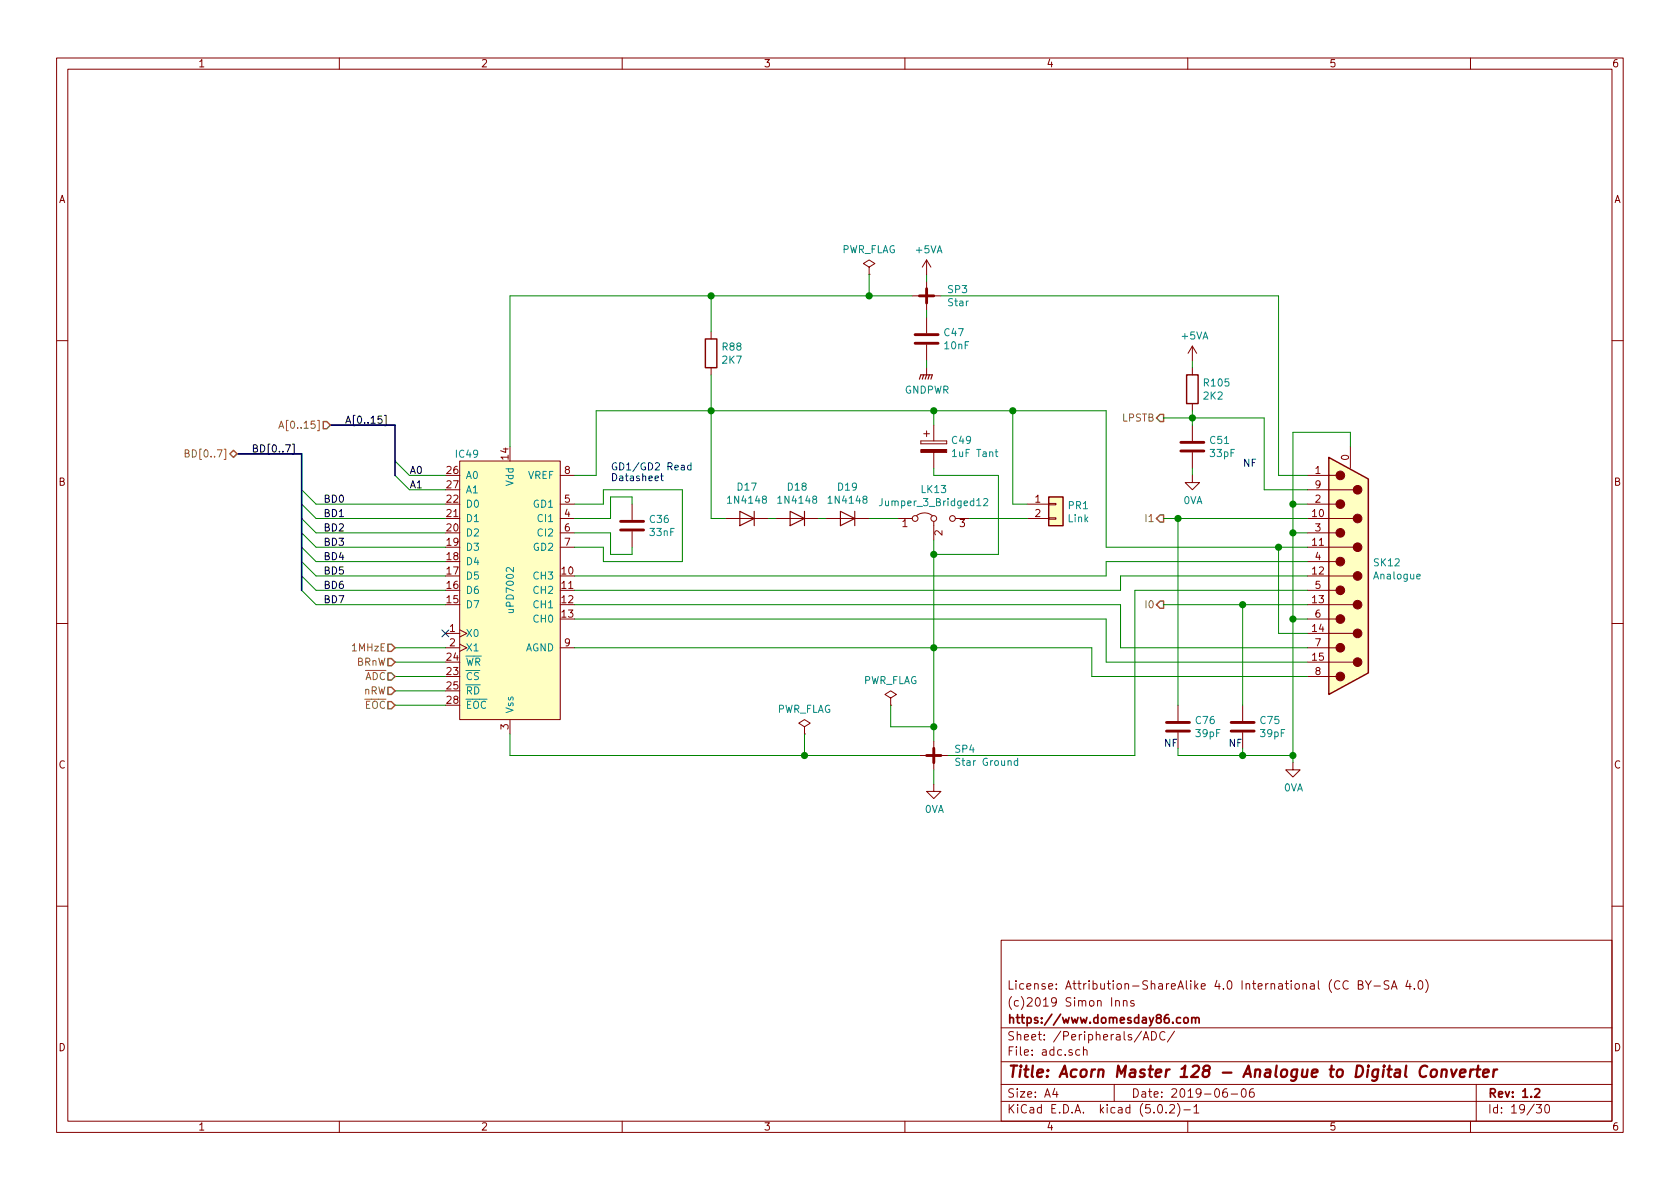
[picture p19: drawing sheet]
EESchema Schematic File Version 4
LIBS:Acorn Master 128-cache
EELAYER 26 0
EELAYER END
$Descr A4 11693 8268
encoding utf-8
Sheet 19 30
Title "Acorn Master 128 - Analogue to Digital Converter"
Date "2019-06-06"
Rev "1.2"
Comp "https://www.domesday86.com"
Comment1 "(c)2019 Simon Inns"
Comment2 "License: Attribution-ShareAlike 4.0 International (CC BY-SA 4.0)"
Comment3 ""
Comment4 ""
$EndDescr
$Comp
L AcornMaster:uPD7002 IC49
U 1 1
P 3550 4100
F 0 "IC49" H 3250 5050 50  0000 C CNN
F 1 "uPD7002" V 3550 4100 50  0000 C CNN
F 2 "" H 2700 4300 50  0001 C CNN
F 3 "" H 2700 4300 50  0001 C CNN
	1    3550 4100
	1    0    0    -1  
$EndComp
Wire Wire Line
	3100 3300 2850 3300
Wire Wire Line
	3100 3400 2850 3400
Entry Wire Line
	2750 3200 2850 3300
Entry Wire Line
	2750 3300 2850 3400
Wire Bus Line
	2750 2950 2300 2950
Text Label 2850 3300 0    50   ~ 0
A0
Text Label 2850 3400 0    50   ~ 0
A1
Text Label 2400 2950 0    50   ~ 0
A[0..15]
Wire Wire Line
	3100 3500 2200 3500
Wire Wire Line
	3100 3600 2200 3600
Wire Wire Line
	3100 3700 2200 3700
Wire Wire Line
	3100 3800 2200 3800
Wire Wire Line
	3100 3900 2200 3900
Wire Wire Line
	3100 4000 2200 4000
Wire Wire Line
	3100 4100 2200 4100
Wire Wire Line
	3100 4200 2200 4200
Entry Wire Line
	2100 3400 2200 3500
Entry Wire Line
	2100 3500 2200 3600
Entry Wire Line
	2100 3600 2200 3700
Entry Wire Line
	2100 3700 2200 3800
Entry Wire Line
	2100 3800 2200 3900
Entry Wire Line
	2100 3900 2200 4000
Entry Wire Line
	2100 4000 2200 4100
Entry Wire Line
	2100 4100 2200 4200
Text Label 2250 3500 0    50   ~ 0
BD0
Text Label 2250 3600 0    50   ~ 0
BD1
Text Label 2250 3700 0    50   ~ 0
BD2
Text Label 2250 3800 0    50   ~ 0
BD3
Text Label 2250 3900 0    50   ~ 0
BD4
Text Label 2250 4000 0    50   ~ 0
BD5
Text Label 2250 4100 0    50   ~ 0
BD6
Text Label 2250 4200 0    50   ~ 0
BD7
Wire Bus Line
	2100 3150 1650 3150
Text Label 1750 3150 0    50   ~ 0
BD[0..7]
NoConn ~ 3100 4400
Wire Wire Line
	3100 4500 2750 4500
Wire Wire Line
	3100 4600 2750 4600
Wire Wire Line
	3100 4700 2750 4700
Wire Wire Line
	3100 4800 2750 4800
Wire Wire Line
	3100 4900 2750 4900
Text HLabel 2300 2950 0    50   Input ~ 0
A[0..15]
Text HLabel 1650 3150 0    50   BiDi ~ 0
BD[0..7]
Text HLabel 2750 4500 0    50   Input ~ 0
1MHzE
Text HLabel 2750 4600 0    50   Input ~ 0
BRnW
Text HLabel 2750 4700 0    50   Input ~ 0
~ADC
Text HLabel 2750 4800 0    50   Input ~ 0
nRW
Text HLabel 2750 4900 0    50   Input ~ 0
~EOC
$Comp
L Connector:DB15_Male_MountingHoles SK12
U 1 1
P 9400 4000
F 0 "SK12" H 9555 3911 50  0000 L CNN
F 1 "Analogue" H 9555 4002 50  0000 L CNN
F 2 "" H 9400 4000 50  0001 C CNN
F 3 " ~" H 9400 4000 50  0001 C CNN
	1    9400 4000
	1    0    0    1   
$EndComp
$Comp
L Device:C C36
U 1 1
P 4400 3650
F 0 "C36" H 4515 3696 50  0000 L CNN
F 1 "33nF" H 4515 3605 50  0000 L CNN
F 2 "" H 4438 3500 50  0001 C CNN
F 3 "~" H 4400 3650 50  0001 C CNN
	1    4400 3650
	1    0    0    -1  
$EndComp
Wire Wire Line
	4000 3600 4250 3600
Wire Wire Line
	4250 3600 4250 3450
Wire Wire Line
	4250 3450 4400 3450
Wire Wire Line
	4400 3450 4400 3500
Wire Wire Line
	4000 3700 4250 3700
Wire Wire Line
	4250 3700 4250 3850
Wire Wire Line
	4250 3850 4400 3850
Wire Wire Line
	4400 3850 4400 3800
Wire Wire Line
	4000 3800 4200 3800
Wire Wire Line
	4200 3800 4200 3900
Wire Wire Line
	4200 3900 4750 3900
Wire Wire Line
	4750 3900 4750 3400
Wire Wire Line
	4750 3400 4200 3400
Wire Wire Line
	4200 3400 4200 3500
Wire Wire Line
	4200 3500 4000 3500
Text Notes 4250 3350 0    50   ~ 0
GD1/GD2 Read\nDatasheet
Wire Wire Line
	4000 4300 7700 4300
Wire Wire Line
	7700 4300 7700 4600
Wire Wire Line
	7700 4600 9100 4600
Wire Wire Line
	4000 4200 7800 4200
Wire Wire Line
	7800 4200 7800 4500
Wire Wire Line
	7800 4500 9100 4500
Wire Wire Line
	4000 4100 7800 4100
Wire Wire Line
	7800 4100 7800 4000
Wire Wire Line
	7800 4000 9100 4000
Wire Wire Line
	4000 4000 7700 4000
Wire Wire Line
	7700 4000 7700 3900
Wire Wire Line
	7700 3900 9100 3900
Wire Wire Line
	7600 4500 7600 4700
Wire Wire Line
	7600 4700 9100 4700
Wire Wire Line
	4000 3300 4150 3300
Wire Wire Line
	4150 3300 4150 2850
Wire Wire Line
	4150 2850 4950 2850
Wire Wire Line
	7700 2850 7700 3800
Wire Wire Line
	7700 3800 8900 3800
Wire Wire Line
	9100 3500 9000 3500
Wire Wire Line
	9000 3500 9000 3700
Wire Wire Line
	9100 3700 9000 3700
Connection ~ 9000 3700
Wire Wire Line
	9000 3700 9000 4300
Wire Wire Line
	9400 3100 9400 3000
Wire Wire Line
	9400 3000 9000 3000
Wire Wire Line
	9000 3000 9000 3500
Connection ~ 9000 3500
Wire Wire Line
	9100 3300 8900 3300
Wire Wire Line
	9100 4300 9000 4300
Connection ~ 9000 4300
Wire Wire Line
	9000 4300 9000 5250
Wire Wire Line
	9100 3600 8200 3600
Wire Wire Line
	9100 4200 8650 4200
Text HLabel 8100 3600 0    50   Output ~ 0
I1
Text HLabel 8100 4200 0    50   Output ~ 0
I0
$Comp
L Device:C C75
U 1 1
P 8650 5050
F 0 "C75" H 8765 5096 50  0000 L CNN
F 1 "39pF" H 8765 5005 50  0000 L CNN
F 2 "" H 8688 4900 50  0001 C CNN
F 3 "~" H 8650 5050 50  0001 C CNN
	1    8650 5050
	1    0    0    -1  
$EndComp
$Comp
L Device:C C76
U 1 1
P 8200 5050
F 0 "C76" H 8315 5096 50  0000 L CNN
F 1 "39pF" H 8315 5005 50  0000 L CNN
F 2 "" H 8238 4900 50  0001 C CNN
F 3 "~" H 8200 5050 50  0001 C CNN
	1    8200 5050
	1    0    0    -1  
$EndComp
Wire Wire Line
	8200 4900 8200 3600
Connection ~ 8200 3600
Wire Wire Line
	8200 3600 8100 3600
Wire Wire Line
	8650 4900 8650 4200
Connection ~ 8650 4200
Wire Wire Line
	8650 4200 8100 4200
Wire Wire Line
	8200 5200 8200 5250
Wire Wire Line
	8200 5250 8650 5250
Connection ~ 9000 5250
Wire Wire Line
	9000 5250 9000 5300
Wire Wire Line
	8650 5200 8650 5250
Connection ~ 8650 5250
Wire Wire Line
	8650 5250 9000 5250
Text Notes 8100 5200 0    50   ~ 0
NF
Text Notes 8550 5200 0    50   ~ 0
NF
Wire Wire Line
	9100 3400 8800 3400
Wire Wire Line
	8800 3400 8800 2900
Wire Wire Line
	8800 2900 8300 2900
$Comp
L Device:C C51
U 1 1
P 8300 3100
F 0 "C51" H 8415 3146 50  0000 L CNN
F 1 "33pF" H 8415 3055 50  0000 L CNN
F 2 "" H 8338 2950 50  0001 C CNN
F 3 "~" H 8300 3100 50  0001 C CNN
	1    8300 3100
	1    0    0    -1  
$EndComp
Text Notes 8650 3250 0    50   ~ 0
NF
Text HLabel 8100 2900 0    50   Output ~ 0
LPSTB
Wire Wire Line
	8300 3300 8300 3250
Wire Wire Line
	8300 2950 8300 2900
Connection ~ 8300 2900
Wire Wire Line
	8300 2900 8100 2900
$Comp
L Device:R R105
U 1 1
P 8300 2700
F 0 "R105" H 8370 2746 50  0000 L CNN
F 1 "2K2" H 8370 2655 50  0000 L CNN
F 2 "" V 8230 2700 50  0001 C CNN
F 3 "~" H 8300 2700 50  0001 C CNN
	1    8300 2700
	1    0    0    -1  
$EndComp
Wire Wire Line
	8300 2850 8300 2900
Wire Wire Line
	8300 2500 8300 2550
Wire Wire Line
	9100 4400 8900 4400
Wire Wire Line
	8900 4400 8900 3800
Connection ~ 8900 3800
Wire Wire Line
	8900 3800 9100 3800
$Comp
L Device:Net-Tie_4_Cross SP4
U 1 1
P 6500 5250
F 0 "SP4" H 6641 5296 50  0000 L CNN
F 1 "Star Ground" H 6641 5205 50  0000 L CNN
F 2 "" H 6500 5250 50  0001 C CNN
F 3 "~" H 6500 5250 50  0001 C CNN
	1    6500 5250
	1    0    0    -1  
$EndComp
Wire Wire Line
	4000 4500 6500 4500
Wire Wire Line
	3550 5100 3550 5250
Wire Wire Line
	3550 5250 5600 5250
Wire Wire Line
	6600 5250 7900 5250
Wire Wire Line
	7900 5250 7900 4100
Wire Wire Line
	7900 4100 9100 4100
Wire Wire Line
	6500 5150 6500 5050
Connection ~ 6500 4500
Wire Wire Line
	6500 4500 7600 4500
Wire Wire Line
	6500 5450 6500 5350
$Comp
L Diode:1N4148 D17
U 1 1
P 5200 3600
F 0 "D17" H 5200 3384 50  0000 C CNN
F 1 "1N4148" H 5200 3475 50  0000 C CNN
F 2 "Diode_THT:D_DO-35_SOD27_P7.62mm_Horizontal" H 5200 3425 50  0001 C CNN
F 3 "http://www.nxp.com/documents/data_sheet/1N4148_1N4448.pdf" H 5200 3600 50  0001 C CNN
	1    5200 3600
	-1   0    0    1   
$EndComp
$Comp
L Diode:1N4148 D18
U 1 1
P 5550 3600
F 0 "D18" H 5550 3384 50  0000 C CNN
F 1 "1N4148" H 5550 3475 50  0000 C CNN
F 2 "Diode_THT:D_DO-35_SOD27_P7.62mm_Horizontal" H 5550 3425 50  0001 C CNN
F 3 "http://www.nxp.com/documents/data_sheet/1N4148_1N4448.pdf" H 5550 3600 50  0001 C CNN
	1    5550 3600
	-1   0    0    1   
$EndComp
$Comp
L Diode:1N4148 D19
U 1 1
P 5900 3600
F 0 "D19" H 5900 3384 50  0000 C CNN
F 1 "1N4148" H 5900 3475 50  0000 C CNN
F 2 "Diode_THT:D_DO-35_SOD27_P7.62mm_Horizontal" H 5900 3425 50  0001 C CNN
F 3 "http://www.nxp.com/documents/data_sheet/1N4148_1N4448.pdf" H 5900 3600 50  0001 C CNN
	1    5900 3600
	-1   0    0    1   
$EndComp
$Comp
L Connector_Generic:Conn_01x02 PR1
U 1 1
P 7350 3500
F 0 "PR1" H 7429 3492 50  0000 L CNN
F 1 "Link" H 7429 3401 50  0000 L CNN
F 2 "" H 7350 3500 50  0001 C CNN
F 3 "~" H 7350 3500 50  0001 C CNN
	1    7350 3500
	1    0    0    -1  
$EndComp
$Comp
L Device:CP C49
U 1 1
P 6500 3100
F 0 "C49" H 6618 3146 50  0000 L CNN
F 1 "1uF Tant" H 6618 3055 50  0000 L CNN
F 2 "" H 6538 2950 50  0001 C CNN
F 3 "~" H 6500 3100 50  0001 C CNN
	1    6500 3100
	1    0    0    -1  
$EndComp
$Comp
L Jumper:Jumper_3_Bridged12 LK13
U 1 1
P 6500 3600
F 0 "LK13" H 6500 3804 50  0000 C CNN
F 1 "Jumper_3_Bridged12" H 6500 3713 50  0000 C CNN
F 2 "" H 6500 3600 50  0001 C CNN
F 3 "~" H 6500 3600 50  0001 C CNN
	1    6500 3600
	1    0    0    -1  
$EndComp
Wire Wire Line
	6500 3750 6500 3850
Wire Wire Line
	6500 3850 6950 3850
Wire Wire Line
	6950 3850 6950 3300
Wire Wire Line
	6950 3300 6500 3300
Wire Wire Line
	6500 3300 6500 3250
Wire Wire Line
	5350 3600 5400 3600
Wire Wire Line
	5700 3600 5750 3600
Wire Wire Line
	6050 3600 6250 3600
Wire Wire Line
	6750 3600 7150 3600
Wire Wire Line
	7150 3500 7050 3500
Wire Wire Line
	6500 3850 6500 4500
Connection ~ 6500 3850
Wire Wire Line
	6500 2950 6500 2850
Connection ~ 6500 2850
Wire Wire Line
	6500 2850 7050 2850
Wire Wire Line
	7050 2850 7050 3500
Connection ~ 7050 2850
Wire Wire Line
	7050 2850 7700 2850
Wire Wire Line
	5050 3600 4950 3600
Wire Wire Line
	4950 3600 4950 2850
Connection ~ 4950 2850
Wire Wire Line
	4950 2850 6500 2850
$Comp
L Device:R R88
U 1 1
P 4950 2450
F 0 "R88" H 5020 2496 50  0000 L CNN
F 1 "2K7" H 5020 2405 50  0000 L CNN
F 2 "" V 4880 2450 50  0001 C CNN
F 3 "~" H 4950 2450 50  0001 C CNN
	1    4950 2450
	1    0    0    -1  
$EndComp
Wire Wire Line
	3550 3100 3550 2050
Wire Wire Line
	3550 2050 4950 2050
Wire Wire Line
	4950 2850 4950 2600
Wire Wire Line
	4950 2300 4950 2050
$Comp
L Device:C C47
U 1 1
P 6450 2350
F 0 "C47" H 6565 2396 50  0000 L CNN
F 1 "10nF" H 6565 2305 50  0000 L CNN
F 2 "" H 6488 2200 50  0001 C CNN
F 3 "~" H 6450 2350 50  0001 C CNN
	1    6450 2350
	1    0    0    -1  
$EndComp
$Comp
L power:GNDPWR #PWR0223
U 1 1
P 6450 2550
F 0 "#PWR0223" H 6450 2350 50  0001 C CNN
F 1 "GNDPWR" H 6454 2396 50  0000 C CNN
F 2 "" H 6450 2500 50  0001 C CNN
F 3 "" H 6450 2500 50  0001 C CNN
	1    6450 2550
	1    0    0    -1  
$EndComp
Wire Wire Line
	6450 2550 6450 2500
$Comp
L Device:Net-Tie_4_Cross SP3
U 1 1
P 6450 2050
F 0 "SP3" H 6591 2096 50  0000 L CNN
F 1 "Star" H 6591 2005 50  0000 L CNN
F 2 "" H 6450 2050 50  0001 C CNN
F 3 "~" H 6450 2050 50  0001 C CNN
	1    6450 2050
	1    0    0    -1  
$EndComp
Wire Wire Line
	6450 2200 6450 2150
Wire Wire Line
	6450 1950 6450 1900
Wire Wire Line
	6550 2050 8900 2050
Wire Wire Line
	8900 2050 8900 3300
Wire Wire Line
	4950 2050 6050 2050
Connection ~ 4950 2050
$Comp
L AcornMaster:0VA #PWR0224
U 1 1
P 9000 5300
F 0 "#PWR0224" H 9000 5050 50  0001 C CNN
F 1 "0VA" H 9005 5127 50  0000 C CNN
F 2 "" H 9000 5300 50  0001 C CNN
F 3 "" H 9000 5300 50  0001 C CNN
	1    9000 5300
	1    0    0    -1  
$EndComp
$Comp
L AcornMaster:0VA #PWR0225
U 1 1
P 6500 5450
F 0 "#PWR0225" H 6500 5200 50  0001 C CNN
F 1 "0VA" H 6505 5277 50  0000 C CNN
F 2 "" H 6500 5450 50  0001 C CNN
F 3 "" H 6500 5450 50  0001 C CNN
	1    6500 5450
	1    0    0    -1  
$EndComp
$Comp
L AcornMaster:0VA #PWR0226
U 1 1
P 8300 3300
F 0 "#PWR0226" H 8300 3050 50  0001 C CNN
F 1 "0VA" H 8305 3127 50  0000 C CNN
F 2 "" H 8300 3300 50  0001 C CNN
F 3 "" H 8300 3300 50  0001 C CNN
	1    8300 3300
	1    0    0    -1  
$EndComp
$Comp
L power:+5VA #PWR0227
U 1 1
P 8300 2500
F 0 "#PWR0227" H 8300 2350 50  0001 C CNN
F 1 "+5VA" H 8315 2673 50  0000 C CNN
F 2 "" H 8300 2500 50  0001 C CNN
F 3 "" H 8300 2500 50  0001 C CNN
	1    8300 2500
	1    0    0    -1  
$EndComp
$Comp
L power:+5VA #PWR0228
U 1 1
P 6450 1900
F 0 "#PWR0228" H 6450 1750 50  0001 C CNN
F 1 "+5VA" H 6465 2073 50  0000 C CNN
F 2 "" H 6450 1900 50  0001 C CNN
F 3 "" H 6450 1900 50  0001 C CNN
	1    6450 1900
	1    0    0    -1  
$EndComp
$Comp
L power:PWR_FLAG #FLG0115
U 1 1
P 6200 4900
F 0 "#FLG0115" H 6200 4975 50  0001 C CNN
F 1 "PWR_FLAG" H 6200 5074 50  0000 C CNN
F 2 "" H 6200 4900 50  0001 C CNN
F 3 "~" H 6200 4900 50  0001 C CNN
	1    6200 4900
	1    0    0    -1  
$EndComp
$Comp
L power:PWR_FLAG #FLG0116
U 1 1
P 5600 5100
F 0 "#FLG0116" H 5600 5175 50  0001 C CNN
F 1 "PWR_FLAG" H 5600 5274 50  0000 C CNN
F 2 "" H 5600 5100 50  0001 C CNN
F 3 "~" H 5600 5100 50  0001 C CNN
	1    5600 5100
	1    0    0    -1  
$EndComp
Wire Wire Line
	6200 4900 6200 5050
Wire Wire Line
	6200 5050 6500 5050
Connection ~ 6500 5050
Wire Wire Line
	6500 5050 6500 4500
Wire Wire Line
	5600 5100 5600 5250
Connection ~ 5600 5250
Wire Wire Line
	5600 5250 6400 5250
$Comp
L power:PWR_FLAG #FLG0117
U 1 1
P 6050 1900
F 0 "#FLG0117" H 6050 1975 50  0001 C CNN
F 1 "PWR_FLAG" H 6050 2074 50  0000 C CNN
F 2 "" H 6050 1900 50  0001 C CNN
F 3 "~" H 6050 1900 50  0001 C CNN
	1    6050 1900
	1    0    0    -1  
$EndComp
Wire Wire Line
	6050 1900 6050 2050
Connection ~ 6050 2050
Wire Wire Line
	6050 2050 6350 2050
Wire Bus Line
	2750 2950 2750 3300
Wire Bus Line
	2100 3150 2100 4100
$EndSCHEMATC
